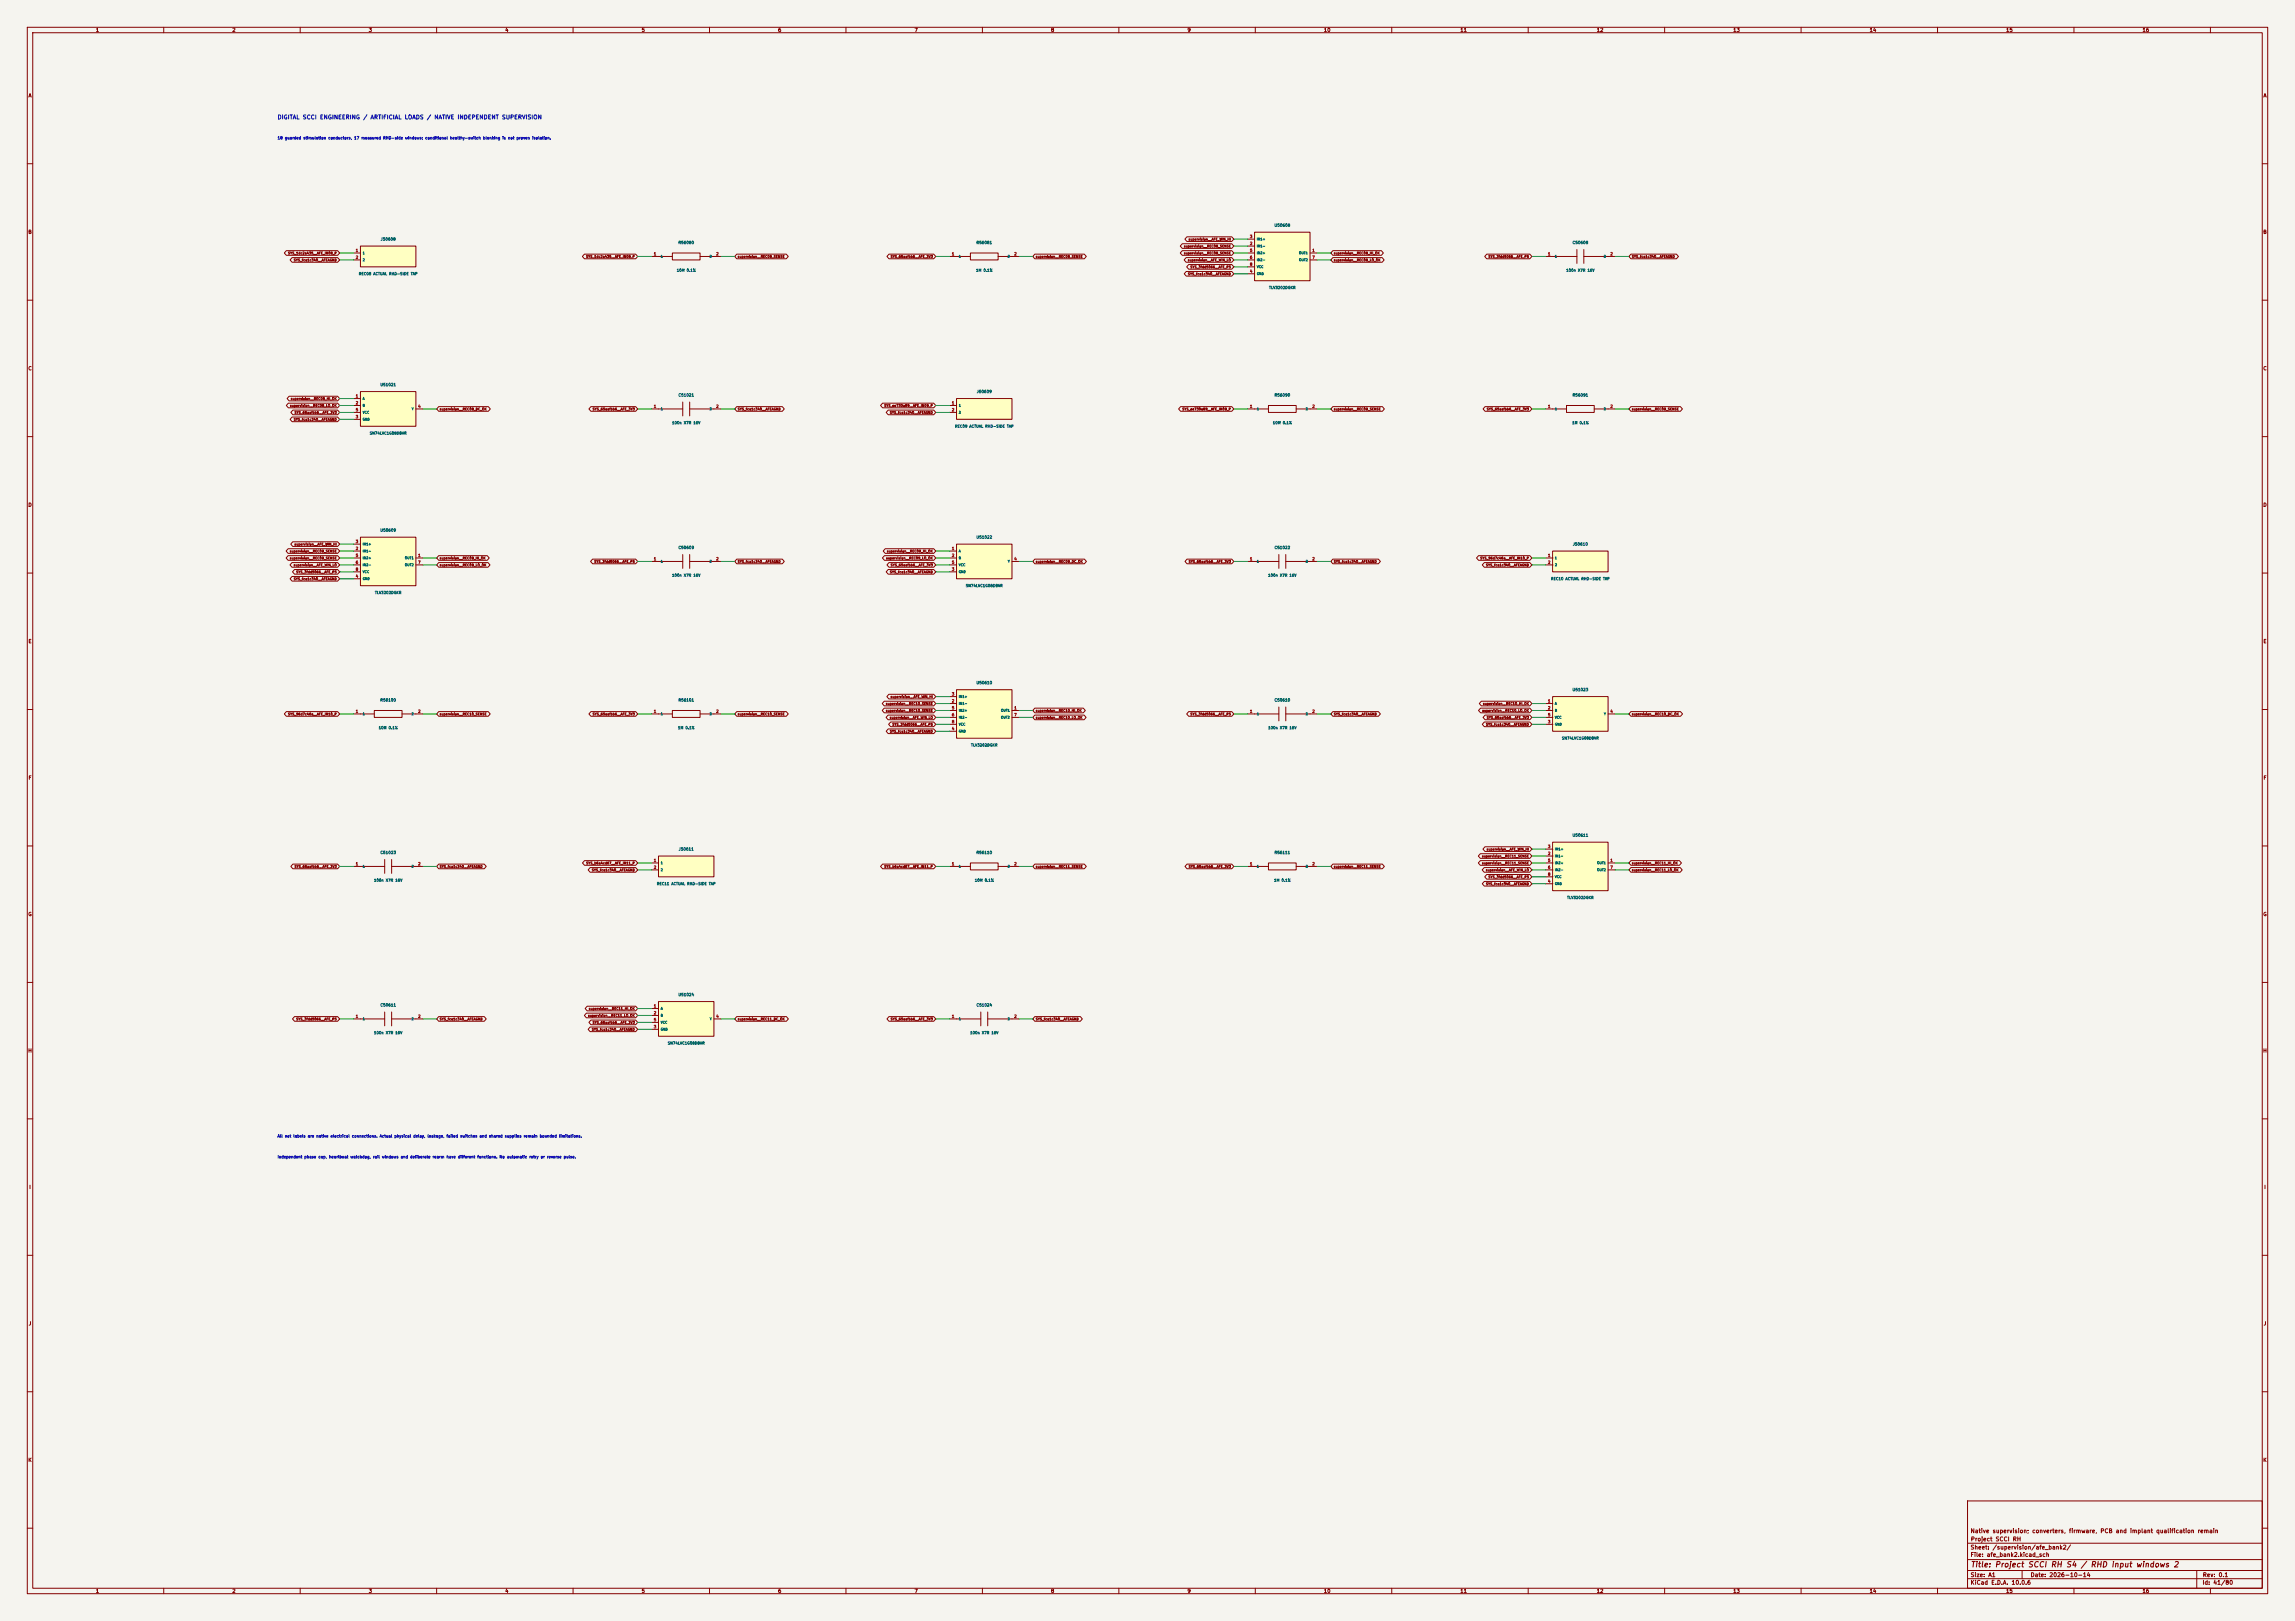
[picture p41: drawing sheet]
<svg xmlns="http://www.w3.org/2000/svg" width="841mm" height="594mm" viewBox="0 0 841 594" stroke-linecap="round" stroke-linejoin="round" font-family="sans-serif">
<defs><g id="words">
<text font-size="2" fill="#840000" x="722" y="574.8">Title: Project SCCI RH S4 / RHD input windows 2</text>
<text font-size="1.5" fill="#0000c2" x="101.6" y="44.1">DIGITAL SCCI ENGINEERING / ARTIFICIAL LOADS / NATIVE INDEPENDENT SUPERVISION</text>
<g font-size="1.5" fill="#840000">
<text x="721.9" y="562.1">Native supervision; converters, firmware, PCB and implant qualification remain</text>
<text x="721.9" y="568.1">Sheet: /supervision/afe_bank2/</text>
<text x="722" y="565.1">Project SCCI RH</text>
<text x="721.9" y="570.8">File: afe_bank2.kicad_sch</text>
<text x="721.9" y="581">KiCad E.D.A. 10.0.6</text>
<text x="721.9" y="578.2">Size: A1</text>
<text x="743.9" y="578.2">Date: 2026-10-14</text>
<text x="806.9" y="581">Id: 41/80</text>
<text x="807" y="578.2">Rev: 0.1</text>
</g>
<g font-size="1.3" fill="#840000">
<text x="35" y="12">1</text>
<text x="85" y="12">2</text>
<text x="135" y="12">3</text>
<text x="185" y="12">4</text>
<text x="235" y="12">5</text>
<text x="285" y="12">6</text>
<text x="335" y="12">7</text>
<text x="385" y="12">8</text>
<text x="435" y="12">9</text>
<text x="485" y="12">10</text>
<text x="535" y="12">11</text>
<text x="585" y="12">12</text>
<text x="635" y="12">13</text>
<text x="685" y="12">14</text>
<text x="735" y="12">15</text>
<text x="785" y="12">16</text>
<text x="10.3" y="36">A</text>
<text x="829.3" y="36">A</text>
<text x="10.2" y="86">B</text>
<text x="829.2" y="86">B</text>
<text x="10.2" y="136">C</text>
<text x="829.2" y="136">C</text>
<text x="10.2" y="186">D</text>
<text x="829.2" y="186">D</text>
<text x="10.3" y="236">E</text>
<text x="829.3" y="236">E</text>
<text x="10.3" y="286">F</text>
<text x="829.3" y="286">F</text>
<text x="10.2" y="336">G</text>
<text x="829.2" y="336">G</text>
<text x="10.2" y="386">H</text>
<text x="829.2" y="386">H</text>
<text x="10.6" y="436">I</text>
<text x="829.6" y="436">I</text>
<text x="10.4" y="486">J</text>
<text x="829.4" y="486">J</text>
<text x="10.2" y="536">K</text>
<text x="829.2" y="536">K</text>
<text x="35" y="584">1</text>
<text x="85" y="584">2</text>
<text x="135" y="584">3</text>
<text x="185" y="584">4</text>
<text x="235" y="584">5</text>
<text x="285" y="584">6</text>
<text x="335" y="584">7</text>
<text x="385" y="584">8</text>
<text x="435" y="584">9</text>
<text x="485" y="584">10</text>
<text x="535" y="584">11</text>
<text x="585" y="584">12</text>
<text x="635" y="584">13</text>
<text x="685" y="584">14</text>
<text x="735" y="584">15</text>
<text x="785" y="584">16</text>
</g>
<g font-size="1" fill="#0000c2">
<text x="101.6" y="51.3">18 guarded stimulation conductors, 17 measured RHD-side windows; conditional healthy-switch blanking is not proven isolation.</text>
<text x="101.6" y="417.1">All net labels are native electrical connections. Actual physical delay, leakage, failed switches and shared supplies remain bounded limitations.</text>
<text x="101.6" y="424.7">Independent phase cap, heartbeat watchdog, rail windows and deliberate rearm have different functions. No automatic retry or reverse pulse.</text>
</g>
<g font-size="1" fill="#006464">
<text x="466.9" y="83.3">U50608</text>
<text x="139.4" y="88.4">J50608</text>
<text x="248.5" y="89.7">R56080</text>
<text x="357.7" y="89.7">R56081</text>
<text x="576.1" y="89.7">C50608</text>
<text x="131.4" y="101">REC08 ACTUAL RHD-SIDE TAP</text>
<text x="247.9" y="99.8">10M 0.1%</text>
<text x="357.6" y="99.8">1M 0.1%</text>
<text x="573.8" y="99.8">100n X7R 16V</text>
<text x="464.9" y="106.1">TLV3202DGKR</text>
<text x="139.2" y="141.7">U51021</text>
<text x="248.5" y="145.5">C51021</text>
<text x="357.8" y="144.3">J50609</text>
<text x="466.9" y="145.5">R56090</text>
<text x="576.1" y="145.5">R56091</text>
<text x="246.2" y="155.7">100n X7R 16V</text>
<text x="466.3" y="155.7">10M 0.1%</text>
<text x="576" y="155.7">1M 0.1%</text>
<text x="135.4" y="159.5">SN74LVC1G08DBVR</text>
<text x="349.8" y="156.9">REC09 ACTUAL RHD-SIDE TAP</text>
<text x="139.2" y="195.1">U50609</text>
<text x="357.7" y="197.6">U51022</text>
<text x="248.5" y="201.4">C50609</text>
<text x="466.9" y="201.4">C51022</text>
<text x="576.3" y="200.1">J50610</text>
<text x="246.2" y="211.5">100n X7R 16V</text>
<text x="353.8" y="215.3">SN74LVC1G08DBVR</text>
<text x="464.6" y="211.5">100n X7R 16V</text>
<text x="568.3" y="212.8">REC10 ACTUAL RHD-SIDE TAP</text>
<text x="137.3" y="217.9">TLV3202DGKR</text>
<text x="357.7" y="250.9">U50610</text>
<text x="139.3" y="257.3">R56100</text>
<text x="248.5" y="257.3">R56101</text>
<text x="466.9" y="257.3">C50610</text>
<text x="576.1" y="253.5">U51023</text>
<text x="138.7" y="267.4">10M 0.1%</text>
<text x="248.3" y="267.4">1M 0.1%</text>
<text x="464.6" y="267.4">100n X7R 16V</text>
<text x="355.7" y="273.8">TLV3202DGKR</text>
<text x="572.2" y="271.2">SN74LVC1G08DBVR</text>
<text x="248.6" y="311.9">J50611</text>
<text x="576.1" y="306.8">U50611</text>
<text x="139.3" y="313.2">C51023</text>
<text x="357.7" y="313.2">R56110</text>
<text x="466.9" y="313.2">R56111</text>
<text x="136.9" y="323.3">100n X7R 16V</text>
<text x="357.1" y="323.3">10M 0.1%</text>
<text x="466.8" y="323.3">1M 0.1%</text>
<text x="240.6" y="324.6">REC11 ACTUAL RHD-SIDE TAP</text>
<text x="574.2" y="329.6">TLV3202DGKR</text>
<text x="248.5" y="365.2">U51024</text>
<text x="139.3" y="369.1">C50611</text>
<text x="357.7" y="369.1">C51024</text>
<text x="136.9" y="379.2">100n X7R 16V</text>
<text x="244.6" y="383">SN74LVC1G08DBVR</text>
<text x="355.4" y="379.2">100n X7R 16V</text>
</g>
<g font-size="1" fill="#a90000">
<text x="457.9" y="90">2</text>
<text x="457.9" y="87.4">3</text>
<text x="130.2" y="92.5">1</text>
<text x="130.2" y="95.1">2</text>
<text x="239.5" y="93.8">1</text>
<text x="262.3" y="93.8">2</text>
<text x="348.7" y="93.8">1</text>
<text x="371.5" y="93.8">2</text>
<text x="457.9" y="92.5">5</text>
<text x="457.9" y="95.1">6</text>
<text x="480.8" y="92.5">1</text>
<text x="480.8" y="95.1">7</text>
<text x="567.1" y="93.8">1</text>
<text x="590" y="93.8">2</text>
<text x="457.9" y="100.1">4</text>
<text x="457.9" y="97.6">8</text>
<text x="130.2" y="145.9">1</text>
<text x="130.2" y="148.4">2</text>
<text x="153.1" y="149.7">4</text>
<text x="239.5" y="149.7">1</text>
<text x="262.3" y="149.7">2</text>
<text x="348.7" y="148.4">1</text>
<text x="457.9" y="149.7">1</text>
<text x="480.8" y="149.7">2</text>
<text x="567.1" y="149.7">1</text>
<text x="590" y="149.7">2</text>
<text x="130.2" y="153.5">3</text>
<text x="130.2" y="150.9">5</text>
<text x="348.7" y="150.9">2</text>
<text x="130.2" y="201.7">2</text>
<text x="130.2" y="199.2">3</text>
<text x="348.7" y="201.7">1</text>
<text x="130.2" y="204.3">5</text>
<text x="130.2" y="206.8">6</text>
<text x="130.2" y="209.4">8</text>
<text x="153.1" y="204.3">1</text>
<text x="153.1" y="206.8">7</text>
<text x="239.5" y="205.6">1</text>
<text x="262.3" y="205.6">2</text>
<text x="348.7" y="204.3">2</text>
<text x="348.7" y="209.4">3</text>
<text x="348.7" y="206.8">5</text>
<text x="371.5" y="205.6">4</text>
<text x="457.9" y="205.6">1</text>
<text x="480.8" y="205.6">2</text>
<text x="567.1" y="204.3">1</text>
<text x="567.1" y="206.8">2</text>
<text x="130.2" y="211.9">4</text>
<text x="348.7" y="257.6">2</text>
<text x="348.7" y="255.1">3</text>
<text x="567.1" y="257.6">1</text>
<text x="130.2" y="261.4">1</text>
<text x="153.1" y="261.4">2</text>
<text x="239.5" y="261.4">1</text>
<text x="262.3" y="261.4">2</text>
<text x="348.7" y="260.2">5</text>
<text x="348.7" y="262.7">6</text>
<text x="371.5" y="260.2">1</text>
<text x="371.5" y="262.7">7</text>
<text x="457.9" y="261.4">1</text>
<text x="480.8" y="261.4">2</text>
<text x="567.1" y="260.2">2</text>
<text x="567.1" y="262.7">5</text>
<text x="590" y="261.4">4</text>
<text x="348.7" y="267.8">4</text>
<text x="348.7" y="265.2">8</text>
<text x="567.1" y="265.2">3</text>
<text x="567.1" y="311">3</text>
<text x="130.2" y="317.3">1</text>
<text x="153.1" y="317.3">2</text>
<text x="239.5" y="316">1</text>
<text x="348.7" y="317.3">1</text>
<text x="371.5" y="317.3">2</text>
<text x="457.9" y="317.3">1</text>
<text x="480.8" y="317.3">2</text>
<text x="567.1" y="313.5">2</text>
<text x="567.1" y="316">5</text>
<text x="590" y="316">1</text>
<text x="239.5" y="318.6">2</text>
<text x="567.1" y="323.7">4</text>
<text x="567.1" y="318.6">6</text>
<text x="567.1" y="321.1">8</text>
<text x="590" y="318.6">7</text>
<text x="239.5" y="369.4">1</text>
<text x="239.5" y="371.9">2</text>
<text x="130.2" y="373.2">1</text>
<text x="153.1" y="373.2">2</text>
<text x="239.5" y="377">3</text>
<text x="239.5" y="374.5">5</text>
<text x="262.3" y="373.2">4</text>
<text x="348.7" y="373.2">1</text>
<text x="371.5" y="373.2">2</text>
</g>
<g font-size=".9" fill="#840000">
<text x="435.4" y="88.3">supervision__AFE_WIN_HI</text>
<text x="105.4" y="93.4">SYS_1dc2a435__AFE_IN08_P</text>
<text x="107.5" y="96">SYS_fca1c340__AFEAGND</text>
<text x="214.6" y="94.7">SYS_1dc2a435__AFE_IN08_P</text>
<text x="270.2" y="94.7">supervision__REC08_SENSE</text>
<text x="326.3" y="94.7">SYS_65aafbb6__AFE_3V3</text>
<text x="379.4" y="94.7">supervision__REC08_SENSE</text>
<text x="433.7" y="90.9">supervision__REC08_SENSE</text>
<text x="433.7" y="93.4">supervision__REC08_SENSE</text>
<text x="435.2" y="96">supervision__AFE_WIN_LO</text>
<text x="488.7" y="93.4">supervision__REC08_HI_OK</text>
<text x="488.7" y="96">supervision__REC08_LO_OK</text>
<text x="545.3" y="94.7">SYS_3fdd5066__AFE_P5</text>
<text x="597.9" y="94.7">SYS_fca1c340__AFEAGND</text>
<text x="435.2" y="101">SYS_fca1c340__AFEAGND</text>
<text x="436.1" y="98.5">SYS_3fdd5066__AFE_P5</text>
<text x="106.2" y="149.3">supervision__REC08_LO_OK</text>
<text x="106.4" y="146.8">supervision__REC08_HI_OK</text>
<text x="323.9" y="149.3">SYS_ee730a89__AFE_IN09_P</text>
<text x="107.5" y="154.4">SYS_fca1c340__AFEAGND</text>
<text x="107.8" y="151.8">SYS_65aafbb6__AFE_3V3</text>
<text x="161" y="150.6">supervision__REC08_DC_OK</text>
<text x="217" y="150.6">SYS_65aafbb6__AFE_3V3</text>
<text x="270.2" y="150.6">SYS_fca1c340__AFEAGND</text>
<text x="326" y="151.8">SYS_fca1c340__AFEAGND</text>
<text x="433.1" y="150.6">SYS_ee730a89__AFE_IN09_P</text>
<text x="488.7" y="150.6">supervision__REC09_SENSE</text>
<text x="544.7" y="150.6">SYS_65aafbb6__AFE_3V3</text>
<text x="597.9" y="150.6">supervision__REC09_SENSE</text>
<text x="106.1" y="202.6">supervision__REC09_SENSE</text>
<text x="107.8" y="200.1">supervision__AFE_WIN_HI</text>
<text x="324.9" y="202.6">supervision__REC09_HI_OK</text>
<text x="106.1" y="205.2">supervision__REC09_SENSE</text>
<text x="107.5" y="207.7">supervision__AFE_WIN_LO</text>
<text x="161" y="205.2">supervision__REC09_HI_OK</text>
<text x="161" y="207.7">supervision__REC09_LO_OK</text>
<text x="217.6" y="206.4">SYS_3fdd5066__AFE_P5</text>
<text x="270.2" y="206.4">SYS_fca1c340__AFEAGND</text>
<text x="324.6" y="205.2">supervision__REC09_LO_OK</text>
<text x="326.3" y="207.7">SYS_65aafbb6__AFE_3V3</text>
<text x="379.4" y="206.4">supervision__REC09_DC_OK</text>
<text x="435.5" y="206.4">SYS_65aafbb6__AFE_3V3</text>
<text x="488.7" y="206.4">SYS_fca1c340__AFEAGND</text>
<text x="542.3" y="205.2">SYS_96d7c46a__AFE_IN10_P</text>
<text x="544.4" y="207.7">SYS_fca1c340__AFEAGND</text>
<text x="107.5" y="212.8">SYS_fca1c340__AFEAGND</text>
<text x="108.4" y="210.3">SYS_3fdd5066__AFE_P5</text>
<text x="326" y="210.3">SYS_fca1c340__AFEAGND</text>
<text x="326.2" y="256">supervision__AFE_WIN_HI</text>
<text x="105.4" y="262.3">SYS_96d7c46a__AFE_IN10_P</text>
<text x="161" y="262.3">supervision__REC10_SENSE</text>
<text x="217" y="262.3">SYS_65aafbb6__AFE_3V3</text>
<text x="270.2" y="262.3">supervision__REC10_SENSE</text>
<text x="324.5" y="258.5">supervision__REC10_SENSE</text>
<text x="324.5" y="261.1">supervision__REC10_SENSE</text>
<text x="325.9" y="263.6">supervision__AFE_WIN_LO</text>
<text x="379.4" y="261.1">supervision__REC10_HI_OK</text>
<text x="379.4" y="263.6">supervision__REC10_LO_OK</text>
<text x="436.1" y="262.3">SYS_3fdd5066__AFE_P5</text>
<text x="488.7" y="262.3">SYS_fca1c340__AFEAGND</text>
<text x="543" y="261.1">supervision__REC10_LO_OK</text>
<text x="543.3" y="258.5">supervision__REC10_HI_OK</text>
<text x="544.7" y="263.6">SYS_65aafbb6__AFE_3V3</text>
<text x="597.9" y="262.3">supervision__REC10_DC_OK</text>
<text x="326" y="268.7">SYS_fca1c340__AFEAGND</text>
<text x="326.9" y="266.1">SYS_3fdd5066__AFE_P5</text>
<text x="544.4" y="266.1">SYS_fca1c340__AFEAGND</text>
<text x="544.7" y="311.9">supervision__AFE_WIN_HI</text>
<text x="214.7" y="316.9">SYS_b6a4cd67__AFE_IN11_P</text>
<text x="543" y="314.4">supervision__REC11_SENSE</text>
<text x="543" y="316.9">supervision__REC11_SENSE</text>
<text x="597.9" y="316.9">supervision__REC11_HI_OK</text>
<text x="107.8" y="318.2">SYS_65aafbb6__AFE_3V3</text>
<text x="161" y="318.2">SYS_fca1c340__AFEAGND</text>
<text x="216.8" y="319.5">SYS_fca1c340__AFEAGND</text>
<text x="323.9" y="318.2">SYS_b6a4cd67__AFE_IN11_P</text>
<text x="379.4" y="318.2">supervision__REC11_SENSE</text>
<text x="435.5" y="318.2">SYS_65aafbb6__AFE_3V3</text>
<text x="488.7" y="318.2">supervision__REC11_SENSE</text>
<text x="544.4" y="319.5">supervision__AFE_WIN_LO</text>
<text x="545.3" y="322">SYS_3fdd5066__AFE_P5</text>
<text x="597.9" y="319.5">supervision__REC11_LO_OK</text>
<text x="544.4" y="324.6">SYS_fca1c340__AFEAGND</text>
<text x="215.7" y="370.3">supervision__REC11_HI_OK</text>
<text x="108.4" y="374.1">SYS_3fdd5066__AFE_P5</text>
<text x="161" y="374.1">SYS_fca1c340__AFEAGND</text>
<text x="215.4" y="372.8">supervision__REC11_LO_OK</text>
<text x="216.8" y="377.9">SYS_fca1c340__AFEAGND</text>
<text x="217" y="375.4">SYS_65aafbb6__AFE_3V3</text>
<text x="270.2" y="374.1">supervision__REC11_DC_OK</text>
<text x="326.3" y="374.1">SYS_65aafbb6__AFE_3V3</text>
<text x="379.4" y="374.1">SYS_fca1c340__AFEAGND</text>
</g>
<g font-size=".9" fill="#006464">
<text x="460.5" y="88.3">IN1+</text>
<text x="132.8" y="93.4">1</text>
<text x="132.8" y="95.9">2</text>
<text x="242" y="94.6">1</text>
<text x="259.9" y="94.6">2</text>
<text x="351.2" y="94.6">1</text>
<text x="369.1" y="94.6">2</text>
<text x="460.5" y="90.8">IN1-</text>
<text x="460.5" y="93.4">IN2+</text>
<text x="460.5" y="95.9">IN2-</text>
<text x="475.9" y="93.4">OUT1</text>
<text x="475.9" y="95.9">OUT2</text>
<text x="569.7" y="94.6">1</text>
<text x="587.6" y="94.6">2</text>
<text x="460.5" y="101">GND</text>
<text x="460.5" y="98.4">VCC</text>
<text x="132.8" y="146.7">A</text>
<text x="132.8" y="149.2">B</text>
<text x="351.2" y="149.2">1</text>
<text x="132.8" y="154.3">GND</text>
<text x="132.8" y="151.8">VCC</text>
<text x="150.8" y="150.5">Y</text>
<text x="242" y="150.5">1</text>
<text x="259.9" y="150.5">2</text>
<text x="351.2" y="151.8">2</text>
<text x="460.5" y="150.5">1</text>
<text x="478.4" y="150.5">2</text>
<text x="569.7" y="150.5">1</text>
<text x="587.6" y="150.5">2</text>
<text x="132.8" y="202.6">IN1-</text>
<text x="132.8" y="200">IN1+</text>
<text x="351.2" y="202.6">A</text>
<text x="132.8" y="205.1">IN2+</text>
<text x="132.8" y="207.7">IN2-</text>
<text x="148.3" y="205.1">OUT1</text>
<text x="148.3" y="207.7">OUT2</text>
<text x="242" y="206.4">1</text>
<text x="259.9" y="206.4">2</text>
<text x="351.2" y="205.1">B</text>
<text x="351.2" y="207.7">VCC</text>
<text x="369.2" y="206.4">Y</text>
<text x="460.5" y="206.4">1</text>
<text x="478.4" y="206.4">2</text>
<text x="569.7" y="205.1">1</text>
<text x="569.7" y="207.7">2</text>
<text x="132.8" y="212.7">GND</text>
<text x="132.8" y="210.2">VCC</text>
<text x="351.2" y="210.2">GND</text>
<text x="351.2" y="255.9">IN1+</text>
<text x="132.8" y="262.3">1</text>
<text x="150.7" y="262.3">2</text>
<text x="242" y="262.3">1</text>
<text x="259.9" y="262.3">2</text>
<text x="351.2" y="258.5">IN1-</text>
<text x="351.2" y="261">IN2+</text>
<text x="351.2" y="263.5">IN2-</text>
<text x="366.7" y="261">OUT1</text>
<text x="366.7" y="263.5">OUT2</text>
<text x="460.5" y="262.3">1</text>
<text x="478.4" y="262.3">2</text>
<text x="569.7" y="258.5">A</text>
<text x="569.7" y="261">B</text>
<text x="569.7" y="263.5">VCC</text>
<text x="587.7" y="262.3">Y</text>
<text x="351.2" y="268.6">GND</text>
<text x="351.2" y="266.1">VCC</text>
<text x="569.7" y="266.1">GND</text>
<text x="569.7" y="311.8">IN1+</text>
<text x="242" y="316.9">1</text>
<text x="569.7" y="314.3">IN1-</text>
<text x="569.7" y="316.9">IN2+</text>
<text x="585.2" y="316.9">OUT1</text>
<text x="132.8" y="318.1">1</text>
<text x="150.7" y="318.1">2</text>
<text x="242" y="319.4">2</text>
<text x="351.2" y="318.1">1</text>
<text x="369.1" y="318.1">2</text>
<text x="460.5" y="318.1">1</text>
<text x="478.4" y="318.1">2</text>
<text x="569.7" y="319.4">IN2-</text>
<text x="569.7" y="322">VCC</text>
<text x="585.2" y="319.4">OUT2</text>
<text x="569.7" y="324.5">GND</text>
<text x="242" y="370.2">A</text>
<text x="132.8" y="374">1</text>
<text x="150.7" y="374">2</text>
<text x="242" y="372.8">B</text>
<text x="242" y="377.8">GND</text>
<text x="242" y="375.3">VCC</text>
<text x="260" y="374">Y</text>
<text x="351.2" y="374">1</text>
<text x="369.1" y="374">2</text>
</g>
</g></defs>
<path d="M0 0h841v594h-841z" fill="#f5f4ef" stroke="#f5f4ef" stroke-width=".37"/>
<g fill="none" stroke="#840000" stroke-width=".37">
<path d="M10 10h821v574h-821zM12 12h817v570h-817zM60 10v2M110 10v2M160 10v2M210 10v2M260 10v2M310 10v2M360 10v2M410 10v2M460 10v2M510 10v2"/>
<path d="M560 10v2M610 10v2M660 10v2M710 10v2M760 10v2M810 10v2M10 60h2M829 60h2M348 94h7.6M355.6 92.7h10.2v2.5h-10.2zM365.8 94h7.6M10 110h2"/>
<path d="M829 110h2M10 160h2M457.2 149.9h7.6M464.8 148.6h10.2v2.5h-10.2zM475 149.9h7.6M829 160h2M10 210h2M457.2 205.7h11.4M468.6 203.2v5.1M471.2 205.7h11.4M471.2 203.2v5.1M829 210h2"/>
<path d="M10 260h2M829 260h2M10 310h2M348 317.5h7.6M355.6 316.2h10.2v2.6h-10.2zM365.8 317.5h7.6M457.2 317.5h7.6M464.8 316.2h10.2v2.6h-10.2zM475 317.5h7.6M829 310h2M10 360h2M829 360h2"/>
<path d="M10 410h2M829 410h2M10 460h2M829 460h2M10 510h2M829 510h2M10 560h2M721 550h108v32h-108zM829 560h2M721 578.5h108M721 575.5h108M721 571.5h108"/>
<path d="M721 565.5h108M741 575.5v3M805 575.5v6.5M60 582v2M110 582v2M160 582v2M210 582v2M260 582v2M310 582v2M360 582v2M410 582v2M460 582v2"/>
<path d="M510 582v2M560 582v2M610 582v2M660 582v2M710 582v2M760 582v2M810 582v2"/>
</g>
<path d="M459.7 85.1h20.4v17.8h-20.4z" fill="#ffffc2"/>
<g fill="none" stroke="#840000" stroke-width=".37">
<path d="M457.2 92.7h2.5M457.2 90.2h2.5M457.2 87.6h2.5M457.2 95.2h2.5M457.2 97.8h2.5M459.7 85.1h20.4v17.8h-20.4zM480.1 92.7h2.5M480.1 95.2h2.5M566.4 94h11.4M577.8 91.4v5.1M580.4 94h11.4M580.4 91.4v5.1"/>
<path d="M457.2 100.3h2.5M566.4 149.9h7.6M574 148.6h10.2v2.5h-10.2zM584.2 149.9h7.6M468.6 259.1v5.1M471.2 259.1v5.1M129.5 261.6h7.7M137.2 260.3h10.1v2.6h-10.1zM147.3 261.6h7.6M457.2 261.6h11.4M471.2 261.6h11.4M348 373.4h11.4"/>
<path d="M359.4 370.8v5.1M361.9 373.4h11.5M361.9 370.8v5.1"/>
</g>
<path d="M350.5 199.4h20.3v12.7h-20.3z" fill="#ffffc2"/>
<path d="M350.5 199.4h20.3v12.7h-20.3zM348 201.9h2.5M348 204.5h2.5M348 209.5h2.5M348 207h2.5M370.8 205.7h2.6" fill="none" stroke="#840000" stroke-width=".37"/>
<path d="M569 201.9h20.3v7.6h-20.3z" fill="#ffffc2"/>
<path d="M566.4 204.5h2.6M566.4 207h2.6M569 201.9h20.3v7.6h-20.3z" fill="none" stroke="#840000" stroke-width=".37"/>
<path d="M350.5 146h20.3v7.7h-20.3z" fill="#ffffc2"/>
<path d="M348 148.6h2.5M348 151.1h2.5M350.5 146h20.3v7.7h-20.3z" fill="none" stroke="#840000" stroke-width=".37"/>
<path d="M350.5 252.7h20.3v17.8h-20.3z" fill="#ffffc2"/>
<path d="M348 257.8h2.5M348 255.3h2.5M350.5 252.7h20.3v17.8h-20.3zM348 260.3h2.5M348 268h2.5M348 262.9h2.5M348 265.4h2.5M370.8 260.3h2.6M370.8 262.9h2.6" fill="none" stroke="#840000" stroke-width=".37"/>
<path d="M569 255.3h20.3v12.7h-20.3z" fill="#ffffc2"/>
<path d="M566.4 257.8h2.6M569 255.3h20.3v12.7h-20.3zM566.4 260.3h2.6M566.4 265.4h2.6M566.4 262.9h2.6M589.3 261.6h2.5" fill="none" stroke="#840000" stroke-width=".37"/>
<path d="M569 308.6h20.3v17.8h-20.3z" fill="#ffffc2"/>
<g fill="none" stroke="#840000" stroke-width=".37">
<path d="M238.8 94h7.6M246.4 92.7h10.1v2.5h-10.1zM256.5 94h7.7M238.8 149.9h11.4M250.2 147.3v5.1M252.7 149.9h11.5M252.7 147.3v5.1M238.8 205.7h11.4M250.2 203.2v5.1M252.7 203.2v5.1M252.7 205.7h11.5M238.8 261.6h7.6"/>
<path d="M246.4 260.3h10.1v2.6h-10.1zM256.5 261.6h7.7M566.4 316.2h2.6M566.4 313.7h2.6M566.4 311.1h2.6M566.4 318.8h2.6M569 308.6h20.3v17.8h-20.3zM589.3 316.2h2.5M589.3 318.8h2.5M566.4 323.8h2.6M566.4 321.3h2.6"/>
</g>
<path d="M132.1 90.2h20.3v7.6h-20.3z" fill="#ffffc2"/>
<path d="M129.5 92.7h2.6M129.5 95.2h2.6M132.1 90.2h20.3v7.6h-20.3z" fill="none" stroke="#840000" stroke-width=".37"/>
<path d="M132.1 143.5h20.3v12.7h-20.3z" fill="#ffffc2"/>
<path d="M129.5 146h2.6M129.5 148.6h2.6M129.5 153.7h2.6M129.5 151.1h2.6M132.1 143.5h20.3v12.7h-20.3zM152.4 149.9h2.5" fill="none" stroke="#840000" stroke-width=".37"/>
<path d="M132.1 196.8h20.3v17.8h-20.3z" fill="#ffffc2"/>
<path d="M129.5 199.4h2.6M132.1 196.8h20.3v17.8h-20.3zM129.5 204.5h2.6M129.5 201.9h2.6M129.5 212.1h2.6M129.5 207h2.6M129.5 209.5h2.6M152.4 204.5h2.5M152.4 207h2.5" fill="none" stroke="#840000" stroke-width=".37"/>
<path d="M241.3 313.7h20.3v7.6h-20.3z" fill="#ffffc2"/>
<path d="M129.5 317.5h11.5M141 315v5M143.5 317.5h11.4M143.5 315v5M238.8 316.2h2.5M238.8 318.8h2.5M241.3 313.7h20.3v7.6h-20.3zM129.5 373.4h11.5M141 370.8v5.1M143.5 370.8v5.1M143.5 373.4h11.4" fill="none" stroke="#840000" stroke-width=".37"/>
<path d="M241.3 367h20.3v12.7h-20.3z" fill="#ffffc2"/>
<g fill="none" stroke="#840000" stroke-width=".37">
<path d="M104.9 91.9h18.8l.8 .8-.8 .9h-18.8l-.7-.9zM107 94.4h16.7l.8 .8-.8 .9h-16.7l-.7-.9zM214.2 93.1h18.7l.8 .9-.8 .8h-18.7l-.8-.8zM270 93.1h18.1l.8 .9-.8 .8h-18.1l-.8-.8zM325.8 93.1h16.4l.7 .9-.7 .8h-16.4l-.8-.8zM379.2 93.1h18.1l.8 .9-.8 .8h-18.1l-.7-.8zM433.2 89.3h18.2l.7 .9-.7 .8h-18.2l-.7-.8zM433.2 91.9h18.2l.7 .8-.7 .9h-18.2l-.7-.9zM434.7 94.4h16.7l.7 .8-.7 .9h-16.7l-.8-.9zM434.7 99.5h16.7l.7 .8-.7 .9h-16.7l-.7-.9zM434.9 86.8h16.5l.7 .8-.7 .9h-16.5l-.7-.9zM435.6 96.9h15.8l.7 .9-.7 .8h-15.8l-.8-.8z"/>
<path d="M488.4 91.9h17.8l.7 .8-.7 .9h-17.8l-.7-.9zM488.4 94.4h18.1l.7 .8-.7 .9h-18.1l-.7-.9zM544.8 93.1h15.8l.7 .9-.7 .8h-15.8l-.7-.8zM597.6 93.1h16.7l.8 .9-.8 .8h-16.7l-.7-.8zM105.7 147.7h18l.8 .9-.8 .8h-18l-.8-.8zM105.9 145.2h17.8l.8 .8-.8 .9h-17.8l-.7-.9zM107 152.8h16.7l.8 .9-.8 .8h-16.7l-.7-.8zM107.3 150.3h16.4l.8 .8-.8 .9h-16.4l-.7-.9zM160.8 149h18.1l.8 .9-.8 .8h-18.1l-.8-.8zM216.5 149h16.4l.8 .9-.8 .8h-16.4l-.7-.8zM270 149h16.7l.7 .9-.7 .8h-16.7l-.8-.8zM323.4 147.7h18.8l.7 .9-.7 .8h-18.8l-.7-.8z"/>
<path d="M325.5 150.3h16.7l.7 .8-.7 .9h-16.7l-.8-.9zM432.6 149h18.8l.7 .9-.7 .8h-18.8l-.7-.8zM488.4 149h18.2l.7 .9-.7 .8h-18.2l-.7-.8zM544.2 149h16.4l.7 .9-.7 .8h-16.4l-.7-.8zM597.6 149h18.2l.7 .9-.7 .8h-18.2l-.7-.8zM107.3 198.5h16.4l.8 .9-.8 .8h-16.4l-.8-.8zM105.6 201.1h18.1l.8 .8-.8 .9h-18.1l-.8-.9zM105.6 203.6h18.1l.8 .9-.8 .8h-18.1l-.8-.8zM107 206.2h16.7l.8 .8-.8 .9h-16.7l-.7-.9zM107 211.2h16.7l.8 .9-.8 .8h-16.7l-.7-.8zM107.9 208.7h15.8l.8 .8-.8 .9h-15.8l-.7-.9zM160.8 203.6h17.7l.8 .9-.8 .8h-17.7l-.8-.8z"/>
<path d="M160.8 206.2h18l.8 .8-.8 .9h-18l-.8-.9zM217.1 204.9h15.8l.8 .8-.8 .9h-15.8l-.7-.9zM270 204.9h16.7l.7 .8-.7 .9h-16.7l-.8-.9zM324.1 203.6h18.1l.7 .9-.7 .8h-18.1l-.7-.8zM324.4 201.1h17.8l.7 .8-.7 .9h-17.8l-.8-.9zM325.5 208.7h16.7l.7 .8-.7 .9h-16.7l-.8-.9zM325.8 206.2h16.4l.7 .8-.7 .9h-16.4l-.8-.9zM379.2 204.9h18.2l.7 .8-.7 .9h-18.2l-.7-.9zM435 204.9h16.4l.7 .8-.7 .9h-16.4l-.8-.9zM488.4 204.9h16.7l.7 .8-.7 .9h-16.7l-.7-.9zM541.8 203.6h18.8l.7 .9-.7 .8h-18.8l-.7-.8zM543.9 206.2h16.7l.7 .8-.7 .9h-16.7l-.7-.9z"/>
<path d="M324 257h18.2l.7 .8-.7 .9h-18.2l-.7-.9zM324 259.5h18.2l.7 .8-.7 .9h-18.2l-.7-.9zM325.7 254.4h16.5l.7 .9-.7 .8h-16.5l-.7-.8zM379.2 259.5h17.8l.7 .8-.7 .9h-17.8l-.7-.9zM542.5 259.5h18.1l.7 .8-.7 .9h-18.1l-.7-.9zM542.8 257h17.8l.7 .8-.7 .9h-17.8l-.7-.9zM104.9 260.8h18.8l.8 .8-.8 .9h-18.8l-.7-.9zM160.8 260.8h18.1l.7 .8-.7 .9h-18.1l-.8-.9zM216.5 260.8h16.4l.8 .8-.8 .9h-16.4l-.7-.9zM270 260.8h18.1l.8 .8-.8 .9h-18.1l-.8-.9zM325.4 262h16.8l.7 .9-.7 .8h-16.8l-.7-.8zM325.5 267.1h16.7l.7 .9-.7 .8h-16.7l-.8-.8z"/>
<path d="M326.4 264.6h15.8l.7 .8-.7 .9h-15.8l-.8-.9zM379.2 262h18.1l.7 .9-.7 .8h-18.1l-.7-.8zM435.6 260.8h15.8l.7 .8-.7 .9h-15.8l-.8-.9zM488.4 260.8h16.7l.7 .8-.7 .9h-16.7l-.7-.9zM543.9 264.6h16.7l.7 .8-.7 .9h-16.7l-.7-.9zM544.2 262h16.4l.7 .9-.7 .8h-16.4l-.7-.8zM597.6 260.8h18.2l.8 .8-.8 .9h-18.2l-.7-.9zM107.3 316.6h16.4l.8 .9-.8 .8h-16.4l-.7-.8zM160.8 316.6h16.6l.8 .9-.8 .8h-16.6l-.8-.8zM214.2 315.4h18.7l.8 .8-.8 .9h-18.7l-.8-.9zM216.3 317.9h16.6l.8 .9-.8 .8h-16.6l-.8-.8zM323.4 316.6h18.8l.7 .9-.7 .8h-18.8l-.7-.8z"/>
<path d="M379.2 316.6h18.1l.8 .9-.8 .8h-18.1l-.7-.8zM435 316.6h16.4l.7 .9-.7 .8h-16.4l-.8-.8zM488.4 316.6h18.2l.7 .9-.7 .8h-18.2l-.7-.8zM542.5 312.8h18.1l.7 .9-.7 .8h-18.1l-.8-.8zM542.5 315.4h18.1l.7 .8-.7 .9h-18.1l-.8-.9zM543.9 317.9h16.7l.7 .9-.7 .8h-16.7l-.8-.8zM544.2 310.3h16.4l.7 .8-.7 .9h-16.4l-.8-.9zM597.6 315.4h17.8l.8 .8-.8 .9h-17.8l-.7-.9zM597.6 317.9h18.1l.7 .9-.7 .8h-18.1l-.7-.8zM543.9 323h16.7l.7 .8-.7 .9h-16.7l-.7-.9zM544.8 320.5h15.8l.7 .8-.7 .9h-15.8l-.7-.9zM107.9 372.5h15.8l.8 .9-.8 .8h-15.8l-.7-.8z"/>
<path d="M160.8 372.5h16.6l.8 .9-.8 .8h-16.6l-.8-.8zM214.9 371.3h18l.8 .8-.8 .9h-18l-.8-.9zM215.2 368.7h17.7l.8 .9-.8 .8h-17.7l-.8-.8zM216.3 376.3h16.6l.8 .9-.8 .8h-16.6l-.8-.8zM216.5 373.8h16.4l.8 .8-.8 .9h-16.4l-.7-.9zM238.8 369.6h2.5M238.8 372.1h2.5M238.8 377.2h2.5M238.8 374.6h2.5M241.3 367h20.3v12.7h-20.3zM261.6 373.4h2.6M270 372.5h18.2l.7 .9-.7 .8h-18.2l-.8-.8z"/>
<path d="M325.8 372.5h16.4l.7 .9-.7 .8h-16.4l-.8-.8zM379.2 372.5h16.7l.7 .9-.7 .8h-16.7l-.7-.8z"/>
</g>
<g fill="none" stroke="#009600" stroke-width=".37">
<path d="M124.5 92.7h5M124.5 95.2h5M233.7 94h5.1M264.2 94h5M342.9 94h5.1M373.4 94h5.1M452.1 92.7h5.1M452.1 87.6h5.1M452.1 90.2h5.1M452.1 95.2h5.1M452.1 97.8h5.1M482.6 92.7h5.1"/>
<path d="M482.6 95.2h5.1M561.3 94h5.1M591.8 94h5.1M452.1 100.3h5.1M124.5 148.6h5M124.5 151.1h5M124.5 153.7h5M124.5 146h5M154.9 149.9h5.1M233.7 149.9h5.1M264.2 149.9h5M342.9 148.6h5.1"/>
<path d="M342.9 151.1h5.1M452.1 149.9h5.1M482.6 149.9h5.1M561.3 149.9h5.1M591.8 149.9h5.1M124.5 199.4h5M124.5 204.5h5M124.5 207h5M124.5 209.5h5M124.5 201.9h5M124.5 212.1h5M154.9 204.5h5.1"/>
<path d="M154.9 207h5.1M233.7 205.7h5.1M264.2 205.7h5M342.9 204.5h5.1M342.9 207h5.1M342.9 209.5h5.1M342.9 201.9h5.1M373.4 205.7h5.1M452.1 205.7h5.1M482.6 205.7h5.1M561.3 204.5h5.1M561.3 207h5.1"/>
<path d="M342.9 255.3h5.1M342.9 257.8h5.1M561.3 257.8h5.1M124.5 261.6h5M154.9 261.6h5.1M233.7 261.6h5.1M264.2 261.6h5M342.9 262.9h5.1M342.9 265.4h5.1M342.9 268h5.1M342.9 260.3h5.1M373.4 262.9h5.1"/>
<path d="M373.4 260.3h5.1M452.1 261.6h5.1M482.6 261.6h5.1M561.3 262.9h5.1M561.3 265.4h5.1M561.3 260.3h5.1M591.8 261.6h5.1M124.5 317.5h5M154.9 317.5h5.1M233.7 316.2h5.1M233.7 318.8h5.1M342.9 317.5h5.1"/>
<path d="M373.4 317.5h5.1M452.1 317.5h5.1M482.6 317.5h5.1M561.3 316.2h5.1M561.3 318.8h5.1M561.3 311.1h5.1M561.3 313.7h5.1M591.8 316.2h5.1M591.8 318.8h5.1M561.3 321.3h5.1M561.3 323.8h5.1M124.5 373.4h5"/>
<path d="M154.9 373.4h5.1M233.7 369.6h5.1M233.7 372.1h5.1M233.7 374.6h5.1M233.7 377.2h5.1M264.2 373.4h5M342.9 373.4h5.1M373.4 373.4h5.1"/>
</g>
<use href="#words"/>
</svg>
